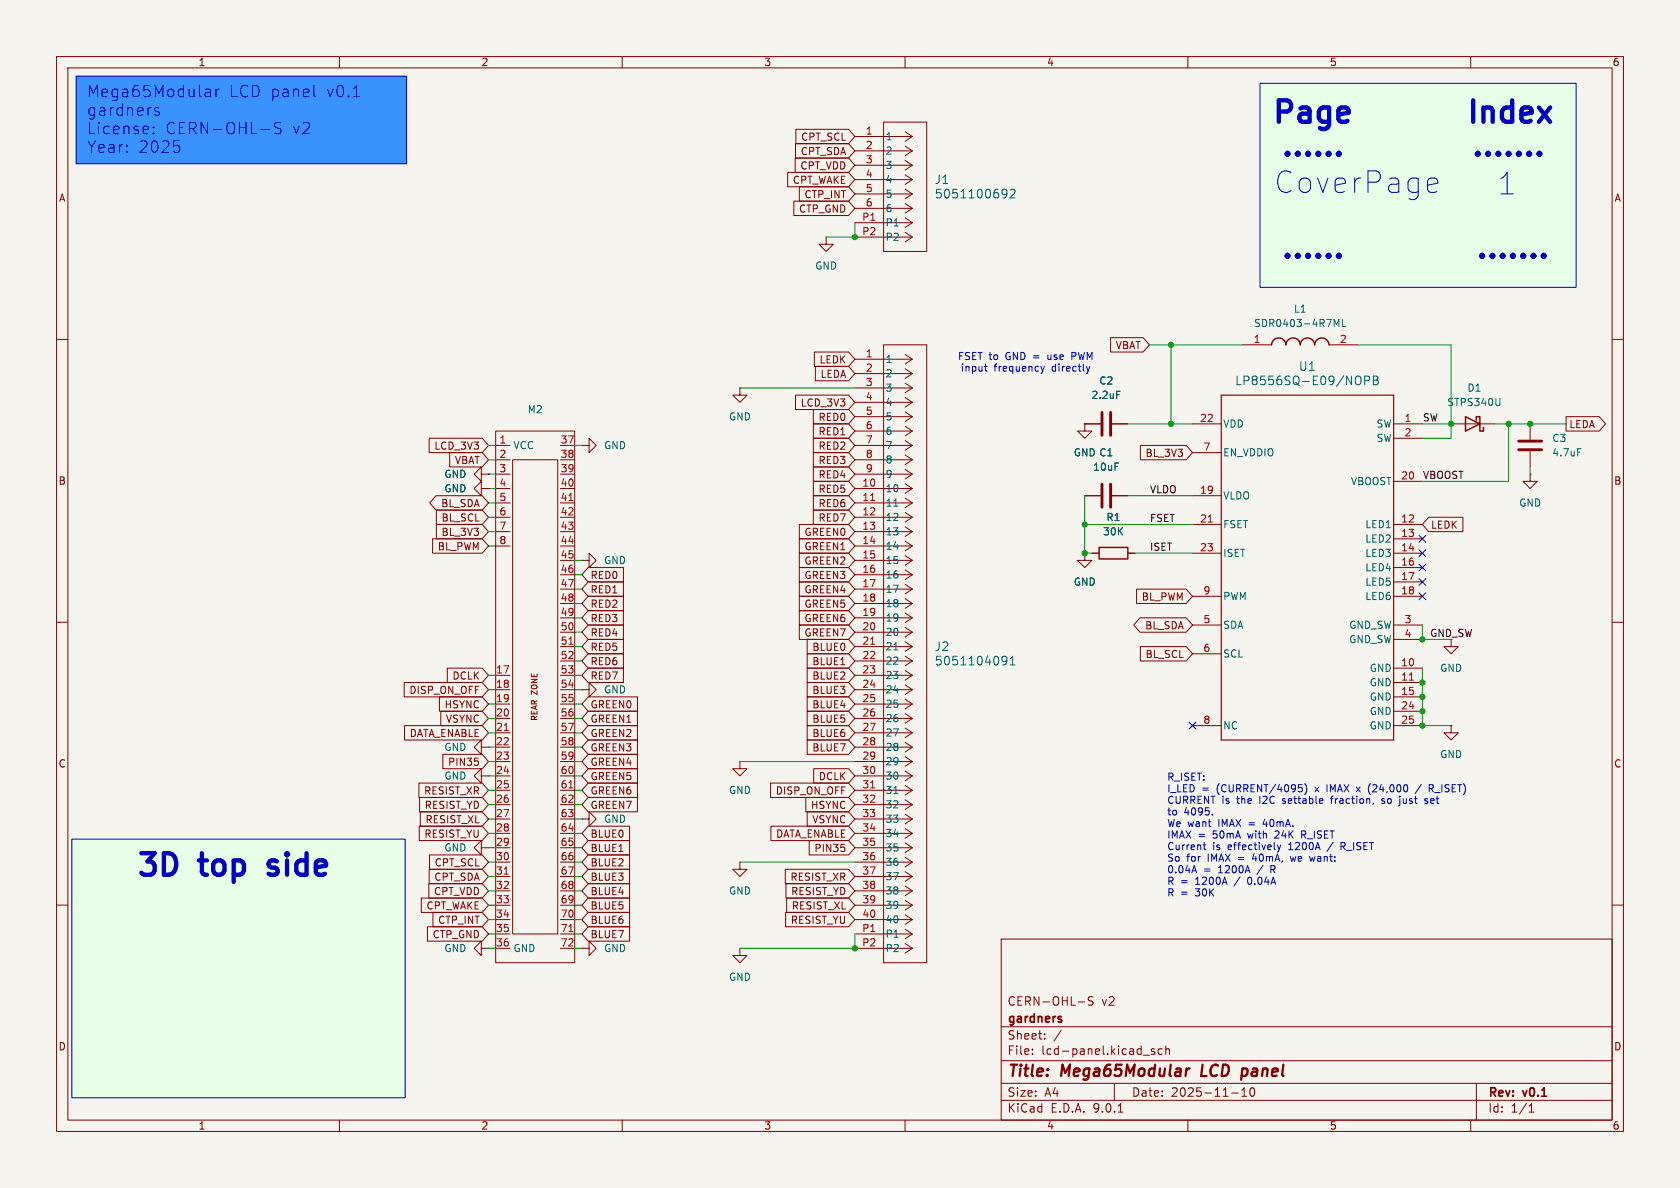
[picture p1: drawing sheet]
<svg xmlns="http://www.w3.org/2000/svg" width="297mm" height="210mm" viewBox="0 0 297 210" stroke-linecap="round" stroke-linejoin="round" font-family="sans-serif">
<defs><g id="words">
<g font-size="5.3" fill="#0000c2">
<text x="224.4" y="22.9">Page</text>
<text x="226" y="28.7">......</text>
<text x="259.6" y="28.7">.......</text>
<text x="225.3" y="34.4">CoverPage</text>
<text x="264.8" y="34.6">1</text>
<text x="23.7" y="156">3D</text>
<text x="35.5" y="156">top</text>
<text x="49" y="156">side</text>
</g>
<g font-size="2.8" fill="#0000c2">
<text x="15.2" y="17.5">Mega65Modular</text>
<text x="40.4" y="17.5">LCD panel</text>
<text x="57.7" y="17.5">v0.1</text>
<text x="15.2" y="20.8">gardners</text>
<text x="15.2" y="24">License:</text>
<text x="15.2" y="27.3">Year:</text>
<text x="24.4" y="27.3">2025</text>
<text x="29.1" y="24">CERN-OHL-S</text>
<text x="51.6" y="24">v2</text>
</g>
<g font-size="2.8" fill="#840000">
<text x="178" y="190.9">Title:</text>
<text x="187.7" y="190.9">Mega65Modular</text>
<text x="213.2" y="190.9">LCD</text>
<text x="221.2" y="190.9">panel</text>
</g>
<g font-size="2.1" fill="#006464">
<text x="165.2" y="32.7">J1</text>
<text x="165.2" y="35.3">5051100692</text>
<text x="229.5" y="65.8">U1</text>
<text x="218.3" y="68.3">LP8556SQ-E09/NOPB</text>
<text x="165.2" y="115.3">J2</text>
<text x="165.2" y="117.8">5051104091</text>
</g>
<g font-size="2.1" fill="#840000">
<text x="178" y="178">CERN-OHL-S</text>
<text x="194.7" y="178">v2</text>
<text x="178" y="184">Sheet:</text>
<text x="178" y="181.2">gardners</text>
<text x="178" y="186.7">File:</text>
<text x="184.1" y="186.7">lcd-panel.kicad_sch</text>
<text x="178" y="196.9">KiCad</text>
<text x="178" y="194.1">Size:</text>
<text x="184.7" y="194.1">A4</text>
<text x="185.7" y="196.9">E.D.A.</text>
<text x="193.3" y="196.9">9.0.1</text>
<text x="200" y="194.1">Date:</text>
<text x="207" y="194.1">2025-11-10</text>
<text x="263" y="194.3">Rev:</text>
<text x="263" y="196.9">Id:</text>
<text x="267.1" y="196.9">1/1</text>
<text x="269.4" y="194.3">v0.1</text>
</g>
<g font-size="1.8" fill="#840000">
<text x="35" y="11.9">1</text>
<text x="85" y="11.9">2</text>
<text x="135" y="11.9">3</text>
<text x="185" y="11.9">4</text>
<text x="235" y="11.9">5</text>
<text x="285" y="11.9">6</text>
<text x="141.5" y="27.6">CPT_SDA</text>
<text x="141.5" y="25.1">CPT_SCL</text>
<text x="10.3" y="35.9">A</text>
<text x="140.1" y="32.7">CPT_WAKE</text>
<text x="141.4" y="30.2">CPT_VDD</text>
<text x="142.1" y="35.2">CTP_INT</text>
<text x="285.3" y="35.9">A</text>
<text x="141.2" y="37.8">CTP_GND</text>
<text x="144.8" y="64.5">LEDK</text>
<text x="197.2" y="61.9">VBAT</text>
<text x="145" y="67">LEDA</text>
<text x="141.5" y="72.1">LCD_3V3</text>
<text x="144.6" y="74.6">RED0</text>
<text x="144.6" y="77.2">RED1</text>
<text x="277.3" y="75.9">LEDA</text>
<text x="76.7" y="79.7">LCD_3V3</text>
<text x="80.3" y="82.2">VBAT</text>
<text x="144.6" y="79.7">RED2</text>
<text x="144.6" y="82.2">RED3</text>
<text x="202.4" y="81">BL_3V3</text>
<text x="10.3" y="85.9">B</text>
<text x="77.9" y="89.9">BL_SDA</text>
<text x="144.6" y="87.3">RED5</text>
<text x="144.6" y="89.9">RED6</text>
<text x="144.6" y="84.8">RED4</text>
<text x="285.3" y="85.9">B</text>
<text x="78" y="94.9">BL_3V3</text>
<text x="78" y="92.4">BL_SCL</text>
<text x="142.1" y="94.9">GREEN0</text>
<text x="144.6" y="92.4">RED7</text>
<text x="252.9" y="93.7">LEDK</text>
<text x="77.3" y="97.5">BL_PWM</text>
<text x="142.1" y="100">GREEN2</text>
<text x="142.1" y="97.5">GREEN1</text>
<text x="104.3" y="105.1">RED1</text>
<text x="104.3" y="102.6">RED0</text>
<text x="104.3" y="107.6">RED2</text>
<text x="142.1" y="105.1">GREEN4</text>
<text x="142.1" y="102.6">GREEN3</text>
<text x="142.1" y="107.6">GREEN5</text>
<text x="201.7" y="106.4">BL_PWM</text>
<text x="104.3" y="112.7">RED4</text>
<text x="104.3" y="110.2">RED3</text>
<text x="142.1" y="112.7">GREEN7</text>
<text x="142.1" y="110.2">GREEN6</text>
<text x="202.4" y="111.4">BL_SDA</text>
<text x="104.3" y="117.8">RED6</text>
<text x="104.3" y="115.3">RED5</text>
<text x="143.5" y="117.8">BLUE1</text>
<text x="143.5" y="115.3">BLUE0</text>
<text x="202.4" y="116.5">BL_SCL</text>
<text x="72.3" y="122.9">DISP_ON_OFF</text>
<text x="78.5" y="125.4">HSYNC</text>
<text x="79.9" y="120.3">DCLK</text>
<text x="104.3" y="125.4">GREEN0</text>
<text x="104.3" y="120.3">RED7</text>
<text x="143.5" y="122.9">BLUE3</text>
<text x="143.5" y="120.3">BLUE2</text>
<text x="143.5" y="125.4">BLUE4</text>
<text x="72.3" y="130.5">DATA_ENABLE</text>
<text x="78.7" y="128">VSYNC</text>
<text x="104.3" y="130.5">GREEN2</text>
<text x="104.3" y="128">GREEN1</text>
<text x="143.5" y="128">BLUE5</text>
<text x="143.5" y="130.5">BLUE6</text>
<text x="10.3" y="135.9">C</text>
<text x="79.1" y="135.6">PIN35</text>
<text x="104.3" y="135.6">GREEN4</text>
<text x="104.3" y="133">GREEN3</text>
<text x="143.5" y="133">BLUE7</text>
<text x="285.3" y="135.9">C</text>
<text x="74.9" y="140.7">RESIST_XR</text>
<text x="75" y="143.2">RESIST_YD</text>
<text x="104.3" y="140.7">GREEN6</text>
<text x="104.3" y="143.2">GREEN7</text>
<text x="104.3" y="138.1">GREEN5</text>
<text x="137" y="140.7">DISP_ON_OFF</text>
<text x="143.3" y="143.2">HSYNC</text>
<text x="144.7" y="138.1">DCLK</text>
<text x="74.9" y="148.3">RESIST_YU</text>
<text x="75.1" y="145.7">RESIST_XL</text>
<text x="104.3" y="148.3">BLUE0</text>
<text x="137.1" y="148.3">DATA_ENABLE</text>
<text x="143.5" y="145.7">VSYNC</text>
<text x="76.7" y="155.9">CPT_SDA</text>
<text x="76.7" y="153.4">CPT_SCL</text>
<text x="104.3" y="153.4">BLUE2</text>
<text x="104.3" y="150.8">BLUE1</text>
<text x="104.3" y="155.9">BLUE3</text>
<text x="139.6" y="155.9">RESIST_XR</text>
<text x="143.9" y="150.8">PIN35</text>
<text x="75.3" y="161">CPT_WAKE</text>
<text x="76.6" y="158.4">CPT_VDD</text>
<text x="104.3" y="161">BLUE5</text>
<text x="104.3" y="158.4">BLUE4</text>
<text x="139.8" y="158.4">RESIST_YD</text>
<text x="139.9" y="161">RESIST_XL</text>
<text x="76.4" y="166.1">CTP_GND</text>
<text x="77.3" y="163.5">CTP_INT</text>
<text x="104.3" y="163.5">BLUE6</text>
<text x="104.3" y="166.1">BLUE7</text>
<text x="139.7" y="163.5">RESIST_YU</text>
<text x="10.3" y="185.9">D</text>
<text x="285.3" y="185.9">D</text>
<text x="35" y="199.9">1</text>
<text x="85" y="199.9">2</text>
<text x="135" y="199.9">3</text>
<text x="185" y="199.9">4</text>
<text x="235" y="199.9">5</text>
<text x="285" y="199.9">6</text>
</g>
<g font-size="1.8" fill="#a90000">
<text x="153" y="23.9">1</text>
<text x="153" y="26.4">2</text>
<text x="153" y="29">3</text>
<text x="153" y="31.5">4</text>
<text x="153" y="34">5</text>
<text x="152.3" y="39.1">P1</text>
<text x="152.3" y="41.7">P2</text>
<text x="153" y="36.6">6</text>
<text x="153" y="63.2">1</text>
<text x="153" y="65.8">2</text>
<text x="221.5" y="60.7">1</text>
<text x="236.8" y="60.7">2</text>
<text x="153" y="68.3">3</text>
<text x="153" y="70.9">4</text>
<text x="153" y="73.4">5</text>
<text x="153" y="75.9">6</text>
<text x="212" y="74.7">22</text>
<text x="248.2" y="74.7">1</text>
<text x="248.2" y="77.2">2</text>
<text x="88.2" y="78.5">1</text>
<text x="88.2" y="81">2</text>
<text x="88.2" y="83.6">3</text>
<text x="99" y="78.5">37</text>
<text x="99" y="81">38</text>
<text x="99" y="83.6">39</text>
<text x="153" y="78.5">7</text>
<text x="153" y="81">8</text>
<text x="153" y="83.6">9</text>
<text x="212.7" y="79.8">7</text>
<text x="88.2" y="86.1">4</text>
<text x="88.2" y="88.6">5</text>
<text x="99" y="86.1">40</text>
<text x="99" y="88.6">41</text>
<text x="152.4" y="86.1">10</text>
<text x="152.4" y="88.6">11</text>
<text x="212" y="87.4">19</text>
<text x="247.6" y="84.8">20</text>
<text x="88.2" y="91.2">6</text>
<text x="88.2" y="93.7">7</text>
<text x="99" y="91.2">42</text>
<text x="99" y="93.7">43</text>
<text x="152.4" y="91.2">12</text>
<text x="152.4" y="93.7">13</text>
<text x="212" y="92.5">21</text>
<text x="247.6" y="92.5">12</text>
<text x="247.6" y="95">13</text>
<text x="88.2" y="96.3">8</text>
<text x="99" y="96.3">44</text>
<text x="99" y="98.8">45</text>
<text x="99" y="101.3">46</text>
<text x="152.4" y="96.3">14</text>
<text x="152.4" y="98.8">15</text>
<text x="152.4" y="101.3">16</text>
<text x="212" y="97.5">23</text>
<text x="247.6" y="97.5">14</text>
<text x="247.6" y="100.1">16</text>
<text x="99" y="103.9">47</text>
<text x="99" y="106.4">48</text>
<text x="152.4" y="103.9">17</text>
<text x="152.4" y="106.4">18</text>
<text x="212.7" y="105.2">9</text>
<text x="247.6" y="102.6">17</text>
<text x="247.6" y="105.2">18</text>
<text x="99" y="109">49</text>
<text x="99" y="111.5">50</text>
<text x="152.4" y="109">19</text>
<text x="152.4" y="111.5">20</text>
<text x="212.7" y="110.2">5</text>
<text x="248.2" y="110.2">3</text>
<text x="248.2" y="112.8">4</text>
<text x="87.6" y="119.1">17</text>
<text x="99" y="114">51</text>
<text x="99" y="116.6">52</text>
<text x="99" y="119.1">53</text>
<text x="152.4" y="114">21</text>
<text x="152.4" y="116.6">22</text>
<text x="152.4" y="119.1">23</text>
<text x="212.7" y="115.3">6</text>
<text x="247.6" y="117.9">10</text>
<text x="87.6" y="121.7">18</text>
<text x="87.6" y="124.2">19</text>
<text x="99" y="121.7">54</text>
<text x="99" y="124.2">55</text>
<text x="152.4" y="121.7">24</text>
<text x="152.4" y="124.2">25</text>
<text x="247.6" y="120.4">11</text>
<text x="247.6" y="122.9">15</text>
<text x="247.6" y="125.5">24</text>
<text x="87.6" y="126.7">20</text>
<text x="87.6" y="129.3">21</text>
<text x="87.6" y="131.8">22</text>
<text x="99" y="126.7">56</text>
<text x="99" y="129.3">57</text>
<text x="99" y="131.8">58</text>
<text x="152.4" y="126.7">26</text>
<text x="152.4" y="129.3">27</text>
<text x="152.4" y="131.8">28</text>
<text x="212.7" y="128">8</text>
<text x="247.6" y="128">25</text>
<text x="87.6" y="134.4">23</text>
<text x="87.6" y="136.9">24</text>
<text x="99" y="134.4">59</text>
<text x="99" y="136.9">60</text>
<text x="152.4" y="134.4">29</text>
<text x="152.4" y="136.9">30</text>
<text x="87.6" y="139.4">25</text>
<text x="87.6" y="142">26</text>
<text x="99" y="139.4">61</text>
<text x="99" y="142">62</text>
<text x="152.4" y="139.4">31</text>
<text x="152.4" y="142">32</text>
<text x="87.6" y="144.5">27</text>
<text x="87.6" y="147.1">28</text>
<text x="87.6" y="149.6">29</text>
<text x="99" y="144.5">63</text>
<text x="99" y="147.1">64</text>
<text x="99" y="149.6">65</text>
<text x="152.4" y="144.5">33</text>
<text x="152.4" y="147.1">34</text>
<text x="152.4" y="149.6">35</text>
<text x="87.6" y="152.1">30</text>
<text x="87.6" y="154.7">31</text>
<text x="99" y="152.1">66</text>
<text x="99" y="154.7">67</text>
<text x="152.4" y="152.1">36</text>
<text x="152.4" y="154.7">37</text>
<text x="87.6" y="157.2">32</text>
<text x="87.6" y="159.8">33</text>
<text x="99" y="157.2">68</text>
<text x="99" y="159.8">69</text>
<text x="152.4" y="157.2">38</text>
<text x="152.4" y="159.8">39</text>
<text x="87.6" y="162.3">34</text>
<text x="87.6" y="164.8">35</text>
<text x="87.6" y="167.4">36</text>
<text x="99" y="162.3">70</text>
<text x="99" y="164.8">71</text>
<text x="99" y="167.4">72</text>
<text x="152.3" y="164.8">P1</text>
<text x="152.3" y="167.4">P2</text>
<text x="152.4" y="162.3">40</text>
</g>
<g font-size="1.8" fill="#006464">
<text x="156.5" y="25">1</text>
<text x="156.5" y="27.5">2</text>
<text x="156.5" y="30.1">3</text>
<text x="156.5" y="32.6">4</text>
<text x="156.5" y="35.2">5</text>
<text x="156.5" y="37.7">6</text>
<text x="156.5" y="40.2">P1</text>
<text x="144" y="47.9">GND</text>
<text x="156.5" y="42.8">P2</text>
<text x="221.6" y="58">SDR0403-4R7ML</text>
<text x="228.6" y="55.5">L1</text>
<text x="156.5" y="64.4">1</text>
<text x="156.5" y="66.9">2</text>
<text x="156.5" y="69.4">3</text>
<text x="156.5" y="72">4</text>
<text x="192.8" y="70.7">2.2uF</text>
<text x="194.2" y="68.2">C2</text>
<text x="255.8" y="72">STPS340U</text>
<text x="259.3" y="69.4">D1</text>
<text x="93.2" y="73.3">M2</text>
<text x="128.8" y="74.5">GND</text>
<text x="156.5" y="74.5">5</text>
<text x="156.5" y="77.1">6</text>
<text x="216.2" y="75.8">VDD</text>
<text x="243.3" y="75.8">SW</text>
<text x="90.7" y="79.6">VCC</text>
<text x="106.7" y="79.6">GND</text>
<text x="156.5" y="79.6">7</text>
<text x="156.5" y="82.1">8</text>
<text x="189.7" y="80.9">GND C1</text>
<text x="193.2" y="83.4">10uF</text>
<text x="216.2" y="80.9">EN_VDDIO</text>
<text x="243.3" y="78.3">SW</text>
<text x="274.3" y="78.3">C3</text>
<text x="274.3" y="80.9">4.7uF</text>
<text x="78.5" y="84.7">GND</text>
<text x="78.5" y="87.2">GND</text>
<text x="156.5" y="84.7">9</text>
<text x="156.5" y="87.2">10</text>
<text x="156.5" y="89.8">11</text>
<text x="216.2" y="88.5">VLDO</text>
<text x="238.7" y="86">VBOOST</text>
<text x="268.5" y="89.8">GND</text>
<text x="156.5" y="92.3">12</text>
<text x="156.5" y="94.8">13</text>
<text x="194.9" y="94.8">30K</text>
<text x="195.5" y="92.3">R1</text>
<text x="216.2" y="93.6">FSET</text>
<text x="241.3" y="93.6">LED1</text>
<text x="106.7" y="99.9">GND</text>
<text x="156.5" y="97.4">14</text>
<text x="156.5" y="99.9">15</text>
<text x="216.2" y="98.7">ISET</text>
<text x="241.3" y="96.1">LED2</text>
<text x="241.3" y="98.7">LED3</text>
<text x="241.3" y="101.2">LED4</text>
<text x="156.5" y="102.5">16</text>
<text x="156.5" y="105">17</text>
<text x="156.5" y="107.5">18</text>
<text x="189.7" y="103.7">GND</text>
<text x="216.2" y="106.3">PWM</text>
<text x="241.3" y="103.7">LED5</text>
<text x="241.3" y="106.3">LED6</text>
<text x="156.5" y="110.1">19</text>
<text x="156.5" y="112.6">20</text>
<text x="216.2" y="111.4">SDA</text>
<text x="238.4" y="111.4">GND_SW</text>
<text x="238.4" y="113.9">GND_SW</text>
<text x="156.5" y="115.2">21</text>
<text x="156.5" y="117.7">22</text>
<text x="216.2" y="116.4">SCL</text>
<text x="242.1" y="119">GND</text>
<text x="254.5" y="119">GND</text>
<text x="106.7" y="122.8">GND</text>
<text x="156.5" y="120.2">23</text>
<text x="156.5" y="122.8">24</text>
<text x="156.5" y="125.3">25</text>
<text x="242.1" y="121.5">GND</text>
<text x="242.1" y="124.1">GND</text>
<text x="156.5" y="127.9">26</text>
<text x="156.5" y="130.4">27</text>
<text x="216.2" y="129.1">NC</text>
<text x="242.1" y="126.6">GND</text>
<text x="242.1" y="129.1">GND</text>
<text x="78.5" y="132.9">GND</text>
<text x="156.5" y="132.9">28</text>
<text x="156.5" y="135.5">29</text>
<text x="254.5" y="134.2">GND</text>
<text x="78.5" y="138">GND</text>
<text x="128.8" y="140.6">GND</text>
<text x="156.5" y="138">30</text>
<text x="156.5" y="140.6">31</text>
<text x="156.5" y="143.1">32</text>
<text x="106.7" y="145.6">GND</text>
<text x="156.5" y="145.6">33</text>
<text x="156.5" y="148.2">34</text>
<text x="78.5" y="150.7">GND</text>
<text x="156.5" y="150.7">35</text>
<text x="156.5" y="153.3">36</text>
<text x="156.5" y="155.8">37</text>
<text x="128.8" y="158.3">GND</text>
<text x="156.5" y="158.3">38</text>
<text x="156.5" y="160.9">39</text>
<text x="156.5" y="163.4">40</text>
<text x="156.5" y="166">P1</text>
<text x="78.5" y="168.5">GND</text>
<text x="90.7" y="168.5">GND</text>
<text x="106.7" y="168.5">GND</text>
<text x="128.8" y="173.6">GND</text>
<text x="156.5" y="168.5">P2</text>
</g>
<g font-size="1.8" fill="#0000c2">
<text x="169.3" y="63.9">FSET to</text>
<text x="169.8" y="65.9">input</text>
<text x="175.7" y="65.9">frequency</text>
<text x="177.9" y="63.9">GND =</text>
<text x="185.7" y="63.9">use</text>
<text x="186.1" y="65.9">directly</text>
<text x="190.1" y="63.9">PWM</text>
<text x="206.2" y="138.2">R_ISET:</text>
<text x="206.2" y="140.3">I_LED</text>
<text x="206.2" y="142.3">CURRENT is</text>
<text x="212.4" y="140.3">=</text>
<text x="215.2" y="140.3">(CURRENT/4095)</text>
<text x="218.8" y="142.3">the</text>
<text x="222.9" y="142.3">I2C</text>
<text x="227.2" y="142.3">settable</text>
<text x="232.8" y="140.3">x</text>
<text x="235" y="140.3">IMAX x</text>
<text x="236" y="142.3">fraction,</text>
<text x="242.7" y="140.3">(24,000</text>
<text x="245.1" y="142.3">so</text>
<text x="248.5" y="142.3">just</text>
<text x="253.2" y="142.3">set</text>
<text x="253.9" y="140.3">R_ISET)</text>
<text x="206.2" y="144.4">to</text>
<text x="206.2" y="146.4">We want</text>
<text x="206.2" y="148.4">IMAX =</text>
<text x="209.3" y="144.4">4095.</text>
<text x="214.5" y="148.4">50mA</text>
<text x="215.5" y="146.4">IMAX =</text>
<text x="220.9" y="148.4">with</text>
<text x="223.8" y="146.4">40mA.</text>
<text x="225.9" y="148.4">24K</text>
<text x="230.7" y="148.4">R_ISET</text>
<text x="206.2" y="150.5">Current</text>
<text x="206.2" y="152.5">So</text>
<text x="206.2" y="154.6">0.04A</text>
<text x="209.8" y="152.5">for</text>
<text x="212.7" y="154.6">=</text>
<text x="213.6" y="152.5">IMAX =</text>
<text x="214.4" y="150.5">is</text>
<text x="215.5" y="154.6">1200A</text>
<text x="217.2" y="150.5">effectively</text>
<text x="221.9" y="152.5">40mA,</text>
<text x="222.6" y="154.6">/</text>
<text x="225.1" y="154.6">R</text>
<text x="228.1" y="150.5">1200A</text>
<text x="228.9" y="152.5">we</text>
<text x="232.4" y="152.5">want:</text>
<text x="235.2" y="150.5">/</text>
<text x="237.7" y="150.5">R_ISET</text>
<text x="206.2" y="156.6">R =</text>
<text x="206.2" y="158.7">R =</text>
<text x="211.4" y="156.6">1200A</text>
<text x="211.4" y="158.7">30K</text>
<text x="218.5" y="156.6">/</text>
<text x="221" y="156.6">0.04A</text>
</g>
<g font-size="1.8" fill="#0f0f0f">
<text x="251.5" y="74.6">SW</text>
<text x="203.2" y="87.3">VLDO</text>
<text x="251.5" y="84.7">VBOOST</text>
<text x="203.2" y="92.4">FSET</text>
<text x="203.2" y="97.4">ISET</text>
<text x="252.7" y="112.7">GND_SW</text>
</g>
<text font-size="1.4" fill="#840000" x="95.2" y="127.6" transform="rotate(-90 95.2 127.6)">REAR ZONE</text>
</g></defs>
<path d="M0 0h297v210h-297z" fill="#f5f4ef" stroke="#f5f4ef" stroke-width=".18"/>
<g fill="none" stroke="#840000" stroke-width=".18">
<path d="M10 10h277v190h-277zM12 12h273v186h-273zM60 10v2M110 10v2M160 10v2M210 10v2M260 10v2M10 60h2M285 60h2M10 110h2M285 110h2M10 160h2"/>
<path d="M177 166h108v32h-108zM190.6 177.1h1.1M193.2 176.3l-.5-.1-.2 .1v.5l.6 .3 .1 .3-.2 .3-.6-.1M285 160h2M60 198v2M110 198v2M160 198v2M177 194.5h108M177 191.5h108M177 187.5h108M177 181.5h108M182.5 186.3v.1"/>
<path d="M182.5 185.5v.1M184.7 183.6v.1M184.7 182.8v.1M187.6 182.1l-1.3 2M197 191.5v3M197.7 196.6h.8M202.1 186.5h1.1M204.1 185.5l-.4-.1-.2 .2 .1 .2 .5 .2v.3h-.6M205.5 185.5l-.5-.1-.3 .3v.4l.2 .2h.6M206.1 185.5l.2-.1 .4 .1v.9M206.1 184.9v1.5M210 198v2"/>
<path d="M217.7 193.2h1.2M219.5 193.8h.9M219.5 192.7l.5-.4v1.5M221.1 192.4a.81 .81 0 0 0 .4 1.4l.2-.1 .1-.5-.1-.8M260 198v2M261 191.5v6.5M270.3 196.6h.9M270.3 195.5l.4-.4v1.5"/>
</g>
<path d="M210.3 188.9l-.5 .2M212.6 188.2l-.3 2h1M219.8 188.9l.6 .1M220.3 190.1l-.2 .1" fill="none" stroke="#840000" stroke-width=".4"/>
<path d="M187.5 179.7l.1 .1M187.5 180.2l.2 .2-.2 .3" fill="none" stroke="#840000" stroke-width=".3"/>
<g fill="#e6ffe6">
<path d="M222.8 14.7h55.8v36.1h-55.8z"/>
<path d="M12.7 148.3h58.9v45.8h-58.9z"/>
</g>
<path d="M13.5 13.5h58.4v15.5h-58.4z" fill="#3a92ff"/>
<path d="M224.8 61a1.27 1.27 0 0 1 1.3-1.3 1.27 1.27 0 0 1 1.2 1.3 1.27 1.27 0 0 1 1.3-1.3 1.27 1.27 0 0 1 1.3 1.3 1.27 1.27 0 0 1 1.2-1.3 1.27 1.27 0 0 1 1.3 1.3 1.27 1.27 0 0 1 1.3-1.3 1.27 1.27 0 0 1 1.2 1.3M259.1 73.7l2.5 1.2-2.5 1.3zM261 74.3v-.6h.6v2.5h.7v-.6M194.3 96.8h5.1v2h-5.1z" fill="none" stroke="#840000" stroke-width=".25"/>
<g fill="none" stroke="#840000" stroke-width=".18">
<path d="M139.3 30.5h10.7l1.1 1.3-1.1 1.2h-10.7zM140.3 35.6h9.7l1.1 1.2-1.1 1.3h-9.7zM140.6 27.9h9.4l1.1 1.3-1.1 1.3h-9.4zM140.6 25.4h9.4l1.1 1.3-1.1 1.2h-9.4zM140.7 22.9h9.3l1.1 1.2-1.1 1.3h-9.3zM141.3 33h8.7l1.1 1.3-1.1 1.3h-8.7zM151.1 24.1h10.2M151.1 26.7h10.2M151.1 29.2h10.2M151.1 31.8h10.2M151.1 34.3h10.2M151.1 36.8h10.2"/>
<path d="M151.1 39.4h10.2M156.2 21.6h7.6v22.9h-7.6zM160 23.3l1.3 .8M160 25.8l1.3 .9M160 28.4l1.3 .8M160 30.9l1.3 .9M160 33.4l1.3 .9M160 36l1.3 .8M160 38.5l1.3 .9M161.3 24.1l-1.3 .9M161.3 26.7l-1.3 .8M161.3 29.2l-1.3 .9"/>
<path d="M161.3 31.8l-1.3 .8M161.3 34.3l-1.3 .8M161.3 36.8l-1.3 .9M161.3 39.4l-1.3 .8M146 41.9v1.3h1.3l-1.3 1.3-1.2-1.3h1.2M146 41.9h.1M151.1 41.9h10.2M160 41.1l1.3 .8M161.3 41.9l-1.3 .9M196.3 59.7h5.8l1.1 1.3-1.1 1.2h-5.8zM75.9 77.5h9.3l1.2 1.2-1.2 1.3h-9.3zM87.6 76.2h14v94h-14z"/>
<path d="M87.6 78.7h2.6M99.1 78.7h2.5M102.9 78.7h1.2v-1.2l1.3 1.2-1.3 1.3v-1.3M102.9 78.7h.1M130.8 68.6v1.3h1.3l-1.3 1.2-1.3-1.2h1.3M130.8 68.6h.1M140.6 69.8h9.4l1.1 1.3-1.1 1.3h-9.4zM143.8 77.5h6.2l1.1 1.2-1.1 1.3h-6.2zM143.8 72.4h6.2l1.1 1.3-1.1 1.2h-6.2zM143.8 74.9h6.2l1.1 1.3-1.1 1.3h-6.2zM144 62.2h6l1.1 1.3-1.1 1.3h-6zM144.1 64.8h5.9l1.1 1.2-1.1 1.3h-5.9z"/>
<path d="M151.1 63.5h10.2M151.1 66h10.2M151.1 68.6h10.2M151.1 71.1h10.2M151.1 73.7h10.2M151.1 76.2h10.2M151.1 78.7h10.2M156.2 61h7.6v109.2h-7.6zM160 62.7l1.3 .8M160 65.2l1.3 .8M160 67.7l1.3 .9M160 70.3l1.3 .8"/>
<path d="M160 72.8l1.3 .9M160 75.4l1.3 .8M160 77.9l1.3 .8M161.3 63.5l-1.3 .8M161.3 66l-1.3 .9M161.3 68.6l-1.3 .8M161.3 71.1l-1.3 .9M161.3 73.7l-1.3 .8M161.3 76.2l-1.3 .8M161.3 78.7l-1.3 .9M191.8 74.9v1.3h1.2l-1.2 1.3-1.3-1.3h1.3M191.8 74.9h.1"/>
<path d="M191.8 74.9h2.8M196.6 74.9h2.8M201.6 78.7h8.1l1.1 1.3-1.1 1.3h-8.1zM210.8 74.9h5.1M219.7 61h5.1M234.9 61h5.1M246.4 74.9h5.1M246.4 77.5h5.1M256.5 74.9h7.7M270.5 74.9v2.8M270.5 79.8v2.8M276.9 73.7h5.8l1.1 1.2-1.1 1.3h-5.8z"/>
<path d="M76.5 95.2h8.7l1.2 1.3-1.2 1.3h-8.7zM77.1 87.6h8.1l1.2 1.3-1.2 1.3h-8.1l-1.1-1.3zM77.1 92.7h8.1l1.2 1.3-1.2 1.3h-8.1zM77.1 90.2h8.1l1.2 1.2-1.2 1.3h-8.1zM79.5 80h5.7l1.2 1.3-1.2 1.3h-5.7zM85.1 83.8v-1.2l-1.3 1.2 1.3 1.3v-1.3h1.3M85.1 86.4v-1.3l-1.3 1.3 1.3 1.2v-1.2h1.3M86.4 83.8h.1M86.4 86.4h.1M87.6 81.3h2.6M87.6 83.8h2.6M87.6 86.4h2.6"/>
<path d="M87.6 88.9h2.6M87.6 91.4h2.6M87.6 94h2.6M87.6 96.5h2.6M90.6 81.3h8v83.8h-8zM99.1 81.3h2.5M99.1 83.8h2.5M99.1 86.4h2.5M99.1 88.9h2.5M99.1 91.4h2.5M99.1 94h2.5M99.1 96.5h2.5"/>
<path d="M99.1 99.1h2.5M102.9 99.1h1.2v-1.3l1.3 1.3-1.3 1.2v-1.2M102.9 99.1h.1M141.3 97.8h8.7l1.1 1.3-1.1 1.2h-8.7zM141.3 92.7h8.7l1.1 1.3-1.1 1.3h-8.7zM141.3 95.2h8.7l1.1 1.3-1.1 1.3h-8.7zM143.8 85.1h6.2l1.1 1.3-1.1 1.2h-6.2zM143.8 80h6.2l1.1 1.3-1.1 1.3h-6.2zM143.8 90.2h6.2l1.1 1.2-1.1 1.3h-6.2zM143.8 87.6h6.2l1.1 1.3-1.1 1.3h-6.2zM143.8 82.5h6.2l1.1 1.3-1.1 1.3h-6.2zM151.1 81.3h10.2"/>
<path d="M151.1 83.8h10.2M151.1 86.4h10.2M151.1 88.9h10.2M151.1 91.4h10.2M151.1 94h10.2M151.1 96.5h10.2M151.1 99.1h10.2M160 80.4l1.3 .9M160 83l1.3 .8M160 85.5l1.3 .9M160 88.1l1.3 .8M160 90.6l1.3 .8"/>
<path d="M160 93.1l1.3 .9M160 95.7l1.3 .8M160 98.2l1.3 .9M161.3 81.3l-1.3 .8M161.3 83.8l-1.3 .9M161.3 86.4l-1.3 .8M161.3 88.9l-1.3 .8M161.3 91.4l-1.3 .9M161.3 94l-1.3 .8M161.3 96.5l-1.3 .9M161.3 99.1l-1.3 .8M191.8 97.8v1.3h1.2l-1.2 1.2-1.3-1.2h1.3"/>
<path d="M191.8 97.8h.1M191.8 87.6h2.8M193 97.8h1.3M196.6 87.6h2.8M199.4 97.8h1.3M210.8 97.8h5.1M210.8 80h5.1M210.8 87.6h5.1M210.8 92.7h5.1M246.4 97.8h5.1M246.4 92.7h5.1M246.4 85.1h5.1"/>
<path d="M246.4 95.3h5.1M252.6 91.4h6v2.6h-6l-1.1-1.3zM270.5 83.8v1.3h1.3l-1.3 1.3-1.3-1.3h1.3M270.5 83.8h.1M79.1 118.1h6.1l1.2 1.3-1.2 1.3h-6.1zM87.6 119.4h2.6M99.1 101.6h2.5M99.1 104.1h2.5M99.1 106.7h2.5M99.1 109.2h2.5M99.1 111.8h2.5M99.1 114.3h2.5"/>
<path d="M99.1 116.8h2.5M99.1 119.4h2.5M104 102.9h6.2v2.5h-6.2l-1.1-1.3zM104 100.3h6.2v2.6h-6.2l-1.1-1.3zM104 110.5h6.2v2.5h-6.2l-1.1-1.2zM104 115.6h6.2v2.5h-6.2l-1.1-1.3zM104 113h6.2v2.6h-6.2l-1.1-1.3zM104 107.9h6.2v2.6h-6.2l-1.1-1.3zM104 105.4h6.2v2.6h-6.2l-1.1-1.3zM104 118.1h6.2v2.6h-6.2l-1.1-1.3zM141.3 102.9h8.7l1.1 1.2-1.1 1.3h-8.7zM141.3 110.5h8.7l1.1 1.3-1.1 1.2h-8.7z"/>
<path d="M141.3 107.9h8.7l1.1 1.3-1.1 1.3h-8.7zM141.3 100.3h8.7l1.1 1.3-1.1 1.3h-8.7zM141.3 105.4h8.7l1.1 1.3-1.1 1.3h-8.7zM142.7 118.1h7.3l1.1 1.3-1.1 1.3h-7.3zM142.7 115.6h7.3l1.1 1.2-1.1 1.3h-7.3zM142.7 113h7.3l1.1 1.3-1.1 1.3h-7.3zM151.1 101.6h10.2M151.1 104.1h10.2M151.1 106.7h10.2M151.1 109.2h10.2M151.1 111.8h10.2M151.1 114.3h10.2"/>
<path d="M151.1 116.8h10.2M151.1 119.4h10.2M160 100.8l1.3 .8M160 103.3l1.3 .8M160 105.8l1.3 .9M160 108.4l1.3 .8M160 110.9l1.3 .9M160 113.5l1.3 .8M160 116l1.3 .8M160 118.5l1.3 .9M161.3 101.6l-1.3 .8M161.3 104.1l-1.3 .9"/>
<path d="M161.3 106.7l-1.3 .8M161.3 109.2l-1.3 .9M161.3 111.8l-1.3 .8M161.3 114.3l-1.3 .8M161.3 116.8l-1.3 .9M161.3 119.4l-1.3 .8M200.9 104.1h8.8l1.1 1.3-1.1 1.3h-8.8zM201.5 109.2h8.2l1.1 1.3-1.1 1.3h-8.2l-1.1-1.3zM201.6 114.3h8.1l1.1 1.3-1.1 1.2h-8.1zM210.8 105.4h5.1M210.8 110.5h5.1M210.8 115.6h5.1"/>
<path d="M246.4 105.4h5.1M246.4 110.5h5.1M246.4 100.3h5.1M246.4 102.9h5.1M246.4 113h5.1M246.4 118.1h5.1M256.5 113v1.3h1.3l-1.3 1.3-1.2-1.3h1.2M71.5 120.6h13.7l1.2 1.3-1.2 1.3h-13.7zM71.5 128.3h13.7l1.2 1.2-1.2 1.3h-13.7zM74.1 138.4h11.1l1.2 1.3-1.2 1.3h-11.1zM77.7 123.2h7.5l1.2 1.3-1.2 1.2h-7.5zM77.9 125.7h7.3l1.2 1.3-1.2 1.3h-7.3z"/>
<path d="M78.3 133.3h6.9l1.2 1.3-1.2 1.3h-6.9zM84.5 134.6v.6M85.1 132.1v-1.3l-1.3 1.3 1.3 1.3v-1.3h1.3M85.1 137.2v-1.3l-1.3 1.3 1.3 1.2v-1.2h1.3M86.4 132.1h.1M86.4 137.2h.1M87.6 121.9h2.6M87.6 124.5h2.6M87.6 127h2.6M87.6 129.5h2.6M87.6 132.1h2.6M87.6 134.6h2.6"/>
<path d="M87.6 137.2h2.6M87.6 139.7h2.6M99.1 121.9h2.5M99.1 124.5h2.5M99.1 127h2.5M99.1 129.5h2.5M99.1 132.1h2.5M99.1 134.6h2.5M99.1 137.2h2.5M99.1 139.7h2.5M102.9 121.9h1.2v-1.2l1.3 1.2-1.3 1.3v-1.3M102.9 121.9h.1"/>
<path d="M104 128.3h8.7v2.5h-8.7l-1.1-1.3zM104 123.2h8.7v2.5h-8.7l-1.1-1.2zM104 138.4h8.7v2.6h-8.7l-1.1-1.3zM104 135.9h8.7v2.5h-8.7l-1.1-1.2zM104 125.7h8.7v2.6h-8.7l-1.1-1.3zM104 133.3h8.7v2.6h-8.7l-1.1-1.3zM104 130.8h8.7v2.6h-8.7l-1.1-1.3zM130.8 134.6v1.3h1.3l-1.3 1.3-1.3-1.3h1.3M130.8 134.6h.1M136.2 138.4h13.8l1.1 1.3-1.1 1.3h-13.8zM142.7 120.6h7.3l1.1 1.3-1.1 1.3h-7.3zM142.7 130.8h7.3l1.1 1.3-1.1 1.3h-7.3z"/>
<path d="M142.7 123.2h7.3l1.1 1.3-1.1 1.2h-7.3zM142.7 125.7h7.3l1.1 1.3-1.1 1.3h-7.3zM142.7 128.3h7.3l1.1 1.2-1.1 1.3h-7.3zM143.8 135.9h6.2l1.1 1.3-1.1 1.2h-6.2zM151.1 121.9h10.2M151.1 124.5h10.2M151.1 127h10.2M151.1 129.5h10.2M151.1 132.1h10.2M151.1 134.6h10.2M151.1 137.2h10.2M151.1 139.7h10.2"/>
<path d="M160 121.1l1.3 .8M160 123.6l1.3 .9M160 126.2l1.3 .8M160 128.7l1.3 .8M160 131.2l1.3 .9M160 133.8l1.3 .8M160 136.3l1.3 .9M160 138.9l1.3 .8M161.3 121.9l-1.3 .9M161.3 124.5l-1.3 .8M161.3 127l-1.3 .8M161.3 129.5l-1.3 .9"/>
<path d="M161.3 132.1l-1.3 .8M161.3 134.6l-1.3 .9M161.3 137.2l-1.3 .8M161.3 139.7l-1.3 .8M210.8 128.3h5.1M246.4 128.3h5.1M246.4 120.7h5.1M246.4 123.2h5.1M246.4 125.7h5.1M256.5 128.3v1.2h1.3l-1.3 1.3-1.2-1.3h1.2M256.5 128.3h.1M74.1 146h11.1l1.2 1.3-1.2 1.3h-11.1z"/>
<path d="M74.2 141h11l1.2 1.2-1.2 1.3h-11zM74.3 143.5h10.9l1.2 1.3-1.2 1.3h-10.9zM74.5 158.7h10.7l1.2 1.3-1.2 1.3h-10.7zM75.8 156.2h9.4l1.2 1.3-1.2 1.3h-9.4zM75.9 153.7h9.3l1.2 1.2-1.2 1.3h-9.3zM75.9 151.1h9.3l1.2 1.3-1.2 1.3h-9.3zM85.1 149.9v-1.3l-1.3 1.3 1.3 1.2v-1.2h1.3M86.4 149.9h.1M87.6 142.2h2.6M87.6 144.8h2.6M87.6 147.3h2.6M87.6 149.9h2.6"/>
<path d="M87.6 152.4h2.6M87.6 154.9h2.6M87.6 157.5h2.6M99.1 142.2h2.5M99.1 144.8h2.5M99.1 147.3h2.5M99.1 149.9h2.5M99.1 152.4h2.5M99.1 154.9h2.5M99.1 157.5h2.5M102.9 144.8h1.2v-1.3l1.3 1.3-1.3 1.3v-1.3M102.9 144.8h.1"/>
<path d="M104 158.7h7.3v2.6h-7.3l-1.1-1.3zM104 141h8.7v2.5h-8.7l-1.1-1.3zM104 151.1h7.3v2.6h-7.3l-1.1-1.3zM104 148.6h7.3v2.5h-7.3l-1.1-1.2zM104 146h7.3v2.6h-7.3l-1.1-1.3zM104 153.7h7.3v2.5h-7.3l-1.1-1.3zM104 156.2h7.3v2.6h-7.3l-1.1-1.3zM130.8 152.4v1.3h1.3l-1.3 1.2-1.3-1.2h1.3M130.8 152.4h.1M136.3 146h13.7l1.1 1.3-1.1 1.3h-13.7zM138.8 153.7h11.2l1.1 1.2-1.1 1.3h-11.2zM138.9 156.2h11.1l1.1 1.3-1.1 1.3h-11.1z"/>
<path d="M139.1 158.7h10.9l1.1 1.3-1.1 1.3h-10.9zM142.5 141h7.5l1.1 1.2-1.1 1.3h-7.5zM142.7 143.5h7.3l1.1 1.3-1.1 1.3h-7.3zM143.1 148.6h6.9l1.1 1.3-1.1 1.2h-6.9zM149.3 149.9v.5M151.1 142.2h10.2M151.1 144.8h10.2M151.1 147.3h10.2M151.1 149.9h10.2M151.1 152.4h10.2M151.1 154.9h10.2M151.1 157.5h10.2"/>
<path d="M160 141.4l1.3 .8M160 143.9l1.3 .9M160 146.5l1.3 .8M160 149l1.3 .9M160 151.6l1.3 .8M160 154.1l1.3 .8M160 156.6l1.3 .9M160 159.2l1.3 .8M161.3 142.2l-1.3 .9M161.3 144.8l-1.3 .8M161.3 147.3l-1.3 .9M161.3 149.9l-1.3 .8"/>
<path d="M161.3 152.4l-1.3 .8M161.3 154.9l-1.3 .9M161.3 157.5l-1.3 .8M75.6 163.8h9.6l1.2 1.3-1.2 1.3h-9.6zM76.5 161.3h8.7l1.2 1.3-1.2 1.2h-8.7zM85.1 167.6v-1.2l-1.3 1.2 1.3 1.3v-1.3h1.3M86.4 167.6h.1M87.6 160h2.6M87.6 162.6h2.6M87.6 165.1h2.6M87.6 167.6h2.6M99.1 160h2.5"/>
<path d="M99.1 162.6h2.5M99.1 165.1h2.5M99.1 167.6h2.5M102.9 167.6h1.2v-1.2l1.3 1.2-1.3 1.3v-1.3M102.9 167.6h.1M104 161.3h7.3v2.5h-7.3l-1.1-1.2zM104 163.8h7.3v2.6h-7.3l-1.1-1.3zM130.8 167.6v1.3h1.3l-1.3 1.3-1.3-1.3h1.3M130.8 167.6h.1M138.9 161.3h11.1l1.1 1.3-1.1 1.2h-11.1zM151.1 160h10.2M151.1 162.6h10.2"/>
<path d="M151.1 165.1h10.2M151.1 167.6h10.2M160 161.7l1.3 .9M160 164.3l1.3 .8M160 166.8l1.3 .8M161.3 160l-1.3 .9M161.3 162.6l-1.3 .8M161.3 165.1l-1.3 .8M161.3 167.6l-1.3 .9"/>
</g>
<path d="M194.8 72.9v4.1M196.3 72.9v4.1M268.5 78h4M268.5 79.5h4M194.8 85.6v4.1M196.3 85.6v4.1" fill="none" stroke="#840000" stroke-width=".51"/>
<g fill="none" stroke="#006464" stroke-width=".18">
<path d="M177.4 33.5l.5 .1a1.01 1.01 0 0 1-.3 1.4M178 34.1l-.3 .3h-.3M178.6 33.6l.6-.1 .2 .1 .1 .3-1 1.1h1M235.9 56.5l.4 .9 .4-.9v1.2M237.3 56.5v1.2h.6M197.4 69.2h.6M240.2 66.5l.2 .1a.97 .97 0 0 1-.2 1.4M241.3 67.3l.7-.1 .1-.2v-.4l-.3-.1h-.5v1.5M242.8 66.5h.5l.2 .1 .1 .3-.3 .3a.41 .41 0 0 1 .4 .4 .41 .41 0 0 1-.3 .4h-.6zM242.8 67.2h.5M265.2 70.4v1.1l-.1 .1M278.9 79.3h.6"/>
<path d="M158 89.5h.7M158 114.9h.7M177.3 116.1l.4-.1 .2 .2a1.01 1.01 0 0 1-.3 1.3h-.3M178 116.7l-.3 .3-.4-.1M178.6 117.5h.9M178.6 116.4l.4-.4v1.5M158 140.3h.7"/>
</g>
<path d="M100.6 88.5h.7M153.9 88.5h.7M213.6 92.3h.7M100.6 113.9h.7M153.9 113.9h.7M89.1 129.1h.8M100.6 139.3h.7M153.9 139.3h.7M249.2 120.2h.7M89.1 154.5h.8M100.6 164.7h.7" fill="none" stroke="#a90000" stroke-width=".18"/>
<path d="M215.9 69.9h30.5v60.9h-30.5z" fill="none" stroke="#840000" stroke-width=".2"/>
<g fill="none" stroke="#009600" stroke-width=".18">
<path d="M151.1 39.4v2.5h-5.1M86.4 78.7h1.2M101.6 78.7h1.3M130.8 68.6h20.3M199.4 74.9h11.4M203.2 61h16.5M207 61v13.9M240 61h16.5v16.5h-5M251.5 74.9h5M264.2 74.9h12.7M266.7 74.9v10.2h-15.2M86.4 94h1.2"/>
<path d="M86.4 81.3h1.2M86.4 88.9h1.2M86.4 86.4h1.2M86.4 96.5h1.2M86.4 83.8h1.2M86.4 91.4h1.2M101.6 99.1h1.3M191.8 87.6v10.2h1.2M191.8 92.7h19M199.4 87.6h11.4M200.7 97.8h10.1M270.5 82.6v1.2"/>
<path d="M86.4 119.4h1.2M101.6 109.2h1.3M101.6 116.8h1.3M101.6 111.8h1.3M101.6 114.3h1.3M101.6 104.1h1.3M101.6 101.6h1.3M101.6 119.4h1.3M101.6 106.7h1.3M251.5 118.1v10.2h5M251.5 110.5v2.5h5M86.4 121.9h1.2"/>
<path d="M86.4 124.5h1.2M86.4 139.7h1.2M86.4 137.2h1.2M86.4 134.6h1.2M86.4 129.5h1.2M86.4 127h1.2M86.4 132.1h1.2M101.6 121.9h1.3M101.6 124.5h1.3M101.6 139.7h1.3M101.6 137.2h1.3M101.6 134.6h1.3"/>
<path d="M101.6 129.5h1.3M101.6 127h1.3M101.6 132.1h1.3M130.8 134.6h20.3M86.4 142.2h1.2M86.4 152.4h1.2M86.4 149.9h1.2M86.4 147.3h1.2M86.4 154.9h1.2M86.4 144.8h1.2M86.4 157.5h1.2M101.6 142.2h1.3"/>
<path d="M101.6 152.4h1.3M101.6 149.9h1.3M101.6 147.3h1.3M101.6 154.9h1.3M101.6 144.8h1.3M101.6 157.5h1.3M130.8 152.4h20.3M86.4 167.6h1.2M86.4 162.6h1.2M86.4 160h1.2M86.4 165.1h1.2M101.6 167.6h1.3"/>
<path d="M101.6 162.6h1.3M101.6 160h1.3M101.6 165.1h1.3M151.1 165.1v2.5h-20.3"/>
</g>
<path d="M250.9 97.2l1.2 1.2M250.9 99.7l1.2 1.2M250.9 94.6l1.2 1.3M252.1 97.2l-1.2 1.2M252.1 99.7l-1.2 1.2M252.1 94.6l-1.2 1.3M250.9 102.3l1.2 1.2M250.9 104.8l1.2 1.2M252.1 102.3l-1.2 1.2M252.1 104.8l-1.2 1.2M210.2 127.7l1.2 1.2M211.4 127.7l-1.2 1.2" fill="none" stroke="#000084" stroke-width=".18"/>
<g fill="none" stroke="#0000c2" stroke-width=".76">
<path d="M260.4 17.7v3.8M262.3 19v2.5M262.3 19.4a.95 .95 0 0 1 1.6 .1v2M267.3 19.2l-.3-.2h-.8l-.5 .4-.2 .3v1.1l.4 .6 .3 .1h.8l.3-.1M267.3 17.7v3.8M272.1 19l1.9 2.5M274 19l-1.9 2.5M236.7 27v.4M236.7 27l.2 .2-.2 .2M236.7 27l-.2 .2 .2 .2M269 20.3l1.8-.4-.2-.7-.4-.2h-.7l-.4 .2-.1 .3v1.5l.1 .4 .4 .1h.7l.4-.1M272.1 27l.2 .2-.2 .2"/>
<path d="M272.1 27l-.1 .2 .1 .2M272.1 27v.4M227.6 45.1l.2 .1-.2 .2M227.6 45.1l-.2 .1 .2 .2M227.6 45.1v.3M229.4 45.1l.2 .1-.2 .2M229.4 45.1l-.1 .1 .1 .2M229.4 45.1v.3M231.2 45.1l.2 .1-.2 .2M231.2 45.1l-.1 .1 .1 .2M231.2 45.1v.3M233.1 45.1l.1 .1-.1 .2"/>
<path d="M233.1 45.1l-.2 .1 .2 .2M233.1 45.1v.3M234.9 45.1l.2 .1-.2 .2M234.9 45.1l-.2 .1 .2 .2M234.9 45.1v.3M236.7 45.1l.2 .1-.2 .2M236.7 45.1l-.2 .1 .2 .2M236.7 45.1v.3M262 45.1l.2 .1-.2 .2M262 45.1l-.2 .1 .2 .2M262 45.1v.3M263.8 45.1l.2 .1-.2 .2"/>
<path d="M263.8 45.1l-.1 .1 .1 .2M263.8 45.1v.3M265.6 45.1l.2 .1-.2 .2M265.6 45.1l-.1 .1 .1 .2M265.6 45.1v.3M267.5 45.1l.1 .1-.1 .2M267.5 45.1l-.2 .1 .2 .2M267.5 45.1v.3M269.3 45.1l.2 .1-.2 .2M269.3 45.1l-.2 .1 .2 .2M269.3 45.1v.3M271.1 45.1l.2 .1-.2 .2"/>
<path d="M271.1 45.1l-.2 .1 .2 .2M271.1 45.1v.3M272.9 45.1l.2 .1-.2 .2M272.9 45.1l-.2 .1 .2 .2M272.9 45.1v.3"/>
</g>
<g fill="none" stroke="#0000c2" stroke-width=".18">
<path d="M13.5 13.5h58.4v15.5h-58.4zM27.6 19l-.3 .3 .1 .3 .7 .2 .1 .3-.3 .3-.6-.1M27.9 19l.2 .1M36.5 15.8l.6 .1 .1 1.2M37.2 17l-.7 .1M37.2 16.2l-.7 .1M38.2 15.8v1.3M38.8 15.8a.52 .52 0 0 0-.6 .3M55.5 15.1v1.7l.3 .3M62.5 17.1h1.1M222.8 14.7h55.8v36.1h-55.8zM27.1 23.5l.1 .1-.1 .1"/>
<path d="M27.1 23.5l-.1 .1 .1 .1M27.1 22.4v.2M27.1 23.5v.2M27.1 22.4l.1 .1-.1 .1M27.1 22.4l-.1 .1 .1 .1M31.4 25.7l.4 .4v.4l-.4 .4M46.1 22.9h1.6M49.7 21.7l-.8-.1a.49 .49 0 0 0-.4 .5 .49 .49 0 0 0 .4 .5 .74 .74 0 0 1 .8 .5 .52 .52 0 0 1-.4 .6l-.8-.1M252.9 31.5h.7l.4 .2 .2 .7-1.8 .3M254 33.8l-.4 .2h-.7M174 64.8h.5M174.2 64.3v1.1l.3 .2"/>
<path d="M184 64.8l.3 .8M184.3 65.6l-.3 .4M184.6 64.8l-.3 .8M189.5 63h.5M190 62.3h-.5v1.3M192.1 64.8l.3 .8M192.4 65.6l-.2 .3M192.7 64.8l-.3 .8M229.6 138.7h.6M229.7 139.2h.3l.2 .2-.1 .5-.4 .1M230.7 138.5a1.46 1.46 0 0 1 0 2M242 139.9l.2 .5"/>
<path d="M242.3 138.5l-.3 .6M251.3 138.6l-1.1 1.7M252.7 139.4l.6-.1 .1-.2-.1-.3-.6-.1v1.3M253 139.4l.4 .6M12.7 148.3h58.9v45.8h-58.9zM211.1 153l.4 1.3M212.7 149.4h.5M212.9 148.9v1.1l.3 .2M214.3 143.9v.2M225.8 149.4l.3 .8M226.1 150.2l-.3 .4M226.4 149.4l-.3 .8"/>
<path d="M228.1 151.4l.3 .8M230.1 147.6h.5M230.6 146.9h-.5v1.3M231.5 151.4l.2 .8 .3-.6M235.2 141.2h.5M235.4 140.8v1.2M237.1 149.6h.5M237.6 148.9h-.5v1.3M242.8 142l-.1 .2M244.3 142h.3M244.3 141.2v.3l.3 .1M252.4 141.2h-.3l-.2 .2v.1l.5 .2v.3h-.5"/>
</g>
<g fill="#009600" stroke="#009600" stroke-width=".18">
<circle cx="207" cy="61" r=".46"/>
<circle cx="266.7" cy="74.9" r=".46"/>
<circle cx="270.5" cy="74.9" r=".46"/>
<circle cx="151.1" cy="41.9" r=".46"/>
<circle cx="256.5" cy="74.9" r=".46"/>
<circle cx="251.5" cy="113" r=".46"/>
<circle cx="207" cy="74.9" r=".46"/>
<circle cx="251.5" cy="128.3" r=".46"/>
<circle cx="251.5" cy="125.7" r=".46"/>
<circle cx="191.8" cy="97.8" r=".46"/>
<circle cx="191.8" cy="92.7" r=".46"/>
<circle cx="251.5" cy="120.7" r=".46"/>
<circle cx="251.5" cy="123.2" r=".46"/>
<circle cx="151.1" cy="167.6" r=".46"/>
</g>
<use href="#words"/>
</svg>
